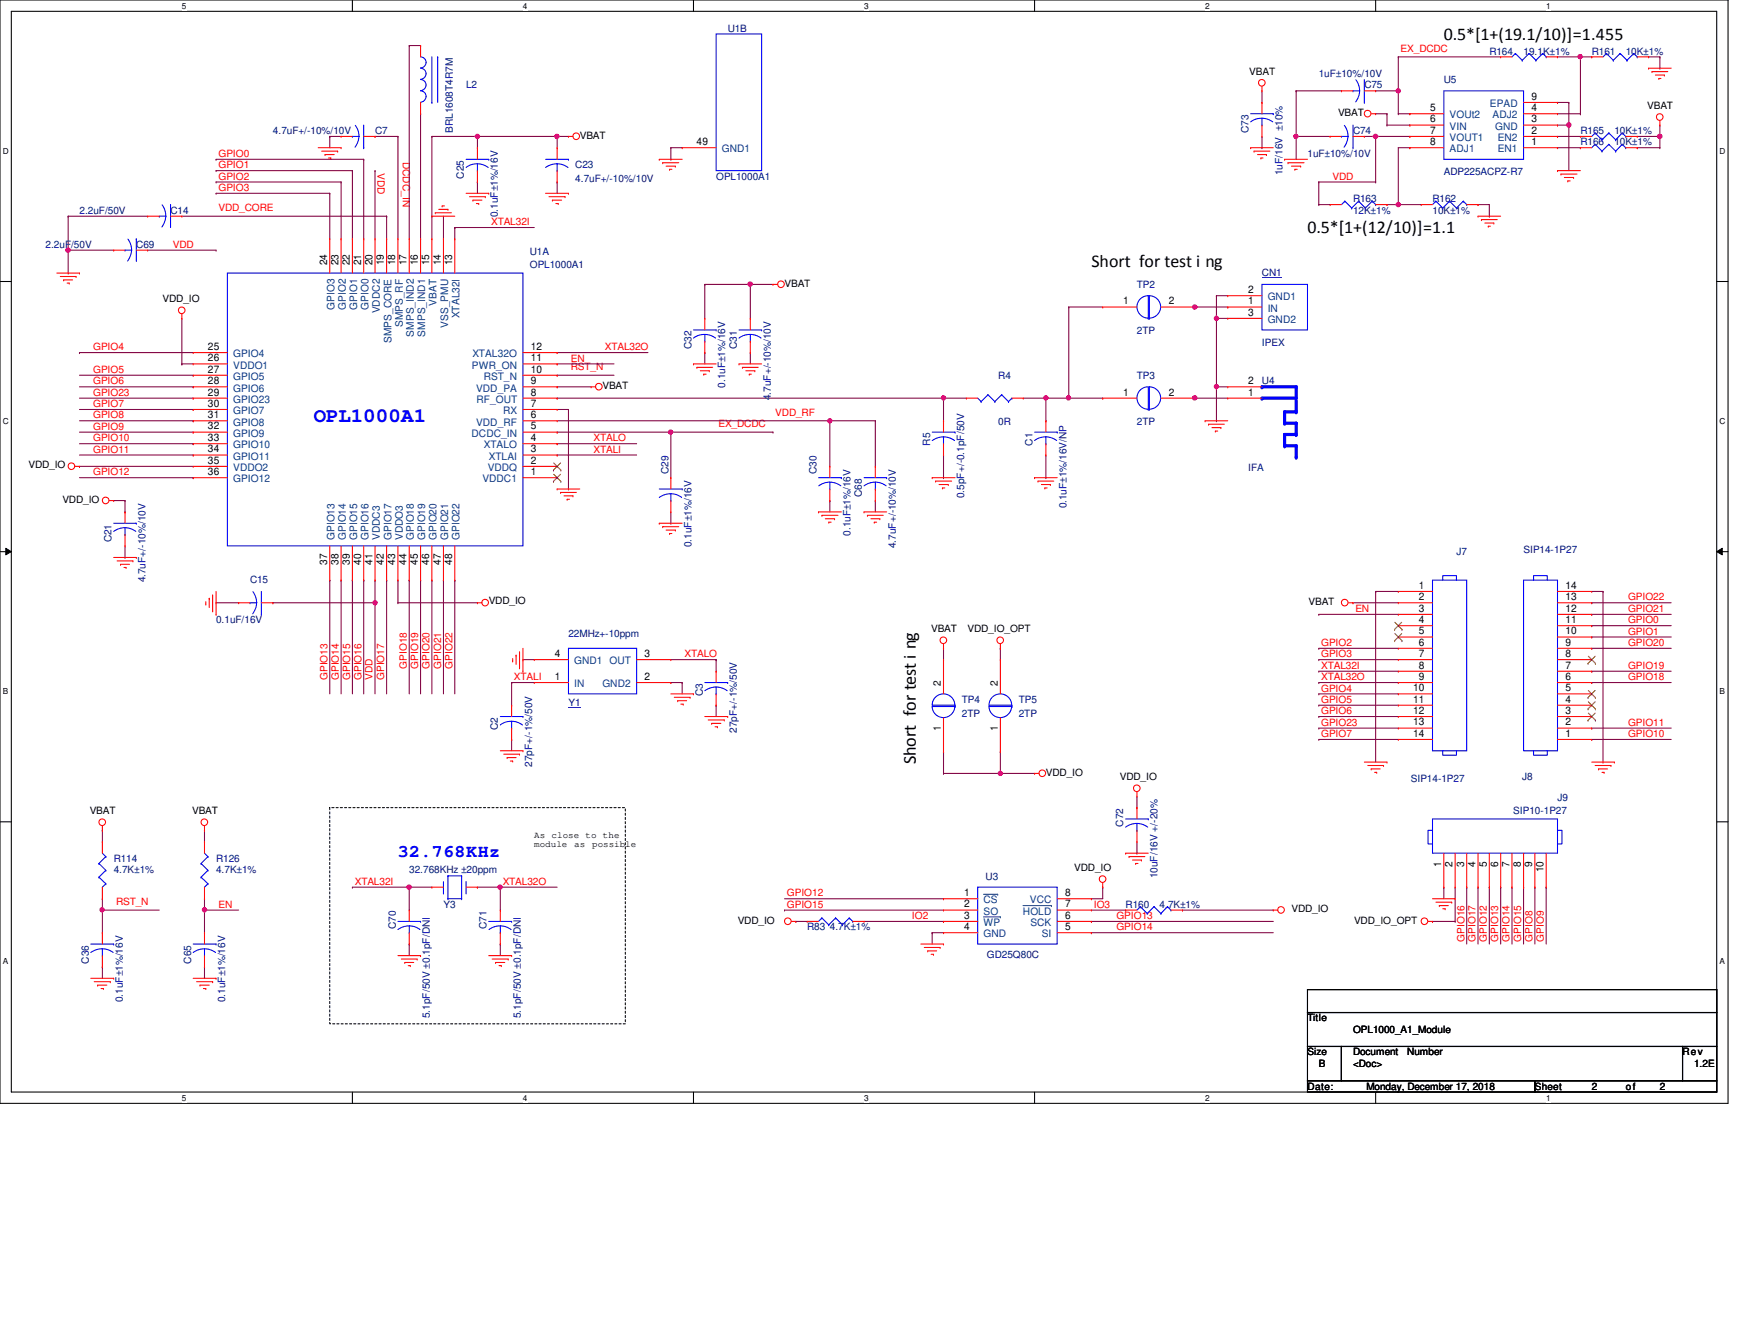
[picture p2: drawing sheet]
<svg xmlns="http://www.w3.org/2000/svg" width="279mm" height="216mm" viewBox="0 0 279 216" stroke-linecap="round" stroke-linejoin="round" font-family="sans-serif">
<defs><g id="words">
<text font-size="3.3" fill="#00f" x="50.5" y="67.9">OPL1000A1</text>
<g font-size="2.9">
<text x="232.2" y="6.4">0.5*[1+(19.1/10)]=1.455</text>
<text x="210.3" y="37.5">0.5*[1+(12/10)]=1.1</text>
<text x="175.6" y="43">Short for test i ng</text>
<text x="147.3" y="122.9" transform="rotate(-90 147.3 122.9)">Short for test i ng</text>
</g>
<text font-size="2.9" fill="#00f" x="64" y="137.8">32.768KHz</text>
<g font-size="1.7">
<text x="230" y="17.9">5</text>
<text x="246.3" y="17.9">4</text>
<text x="246.3" y="16">9</text>
<text x="112.1" y="23.3">49</text>
<text x="230" y="19.7">6</text>
<text x="230" y="21.5">7</text>
<text x="230" y="23.3">8</text>
<text x="246.3" y="23.3">1</text>
<text x="246.3" y="21.5">2</text>
<text x="246.3" y="19.7">3</text>
<text x="52.6" y="42.6" transform="rotate(-90 52.6 42.6)">24</text>
<text x="54.4" y="42.6" transform="rotate(-90 54.4 42.6)">23</text>
<text x="56.3" y="42.6" transform="rotate(-90 56.3 42.6)">22</text>
<text x="58.1" y="42.6" transform="rotate(-90 58.1 42.6)">21</text>
<text x="59.9" y="42.6" transform="rotate(-90 59.9 42.6)">20</text>
<text x="61.8" y="42.6" transform="rotate(-90 61.8 42.6)">19</text>
<text x="63.6" y="42.6" transform="rotate(-90 63.6 42.6)">18</text>
<text x="65.4" y="42.6" transform="rotate(-90 65.4 42.6)">17</text>
<text x="67.2" y="42.6" transform="rotate(-90 67.2 42.6)">16</text>
<text x="69" y="42.6" transform="rotate(-90 69 42.6)">15</text>
<text x="70.9" y="42.6" transform="rotate(-90 70.9 42.6)">14</text>
<text x="72.7" y="42.6" transform="rotate(-90 72.7 42.6)">13</text>
<text x="200.8" y="47.1">2</text>
<text x="180.7" y="48.9">1</text>
<text x="188" y="48.9">2</text>
<text x="200.8" y="48.9">1</text>
<text x="200.8" y="50.8">3</text>
<text x="33.4" y="56.3">25</text>
<text x="33.4" y="58.1">26</text>
<text x="33.4" y="59.9">27</text>
<text x="85.4" y="59.9">10</text>
<text x="85.4" y="58.1">11</text>
<text x="85.4" y="56.3">12</text>
<text x="33.4" y="65.4">30</text>
<text x="33.4" y="63.6">29</text>
<text x="33.4" y="61.8">28</text>
<text x="85.4" y="65.4">7</text>
<text x="85.4" y="63.6">8</text>
<text x="85.4" y="61.8">9</text>
<text x="180.7" y="63.6">1</text>
<text x="188" y="63.6">2</text>
<text x="200.8" y="63.6">1</text>
<text x="200.8" y="61.8">2</text>
<text x="33.4" y="70.9">33</text>
<text x="33.4" y="69">32</text>
<text x="33.4" y="67.2">31</text>
<text x="85.4" y="70.9">4</text>
<text x="85.4" y="69">5</text>
<text x="85.4" y="67.2">6</text>
<text x="33.4" y="76.4">36</text>
<text x="33.4" y="74.5">35</text>
<text x="33.4" y="72.7">34</text>
<text x="85.4" y="76.4">1</text>
<text x="85.4" y="74.5">2</text>
<text x="85.4" y="72.7">3</text>
<text x="52.6" y="90.8" transform="rotate(-90 52.6 90.8)">37</text>
<text x="54.4" y="90.8" transform="rotate(-90 54.4 90.8)">38</text>
<text x="56.3" y="90.8" transform="rotate(-90 56.3 90.8)">39</text>
<text x="58.1" y="90.8" transform="rotate(-90 58.1 90.8)">40</text>
<text x="59.9" y="90.8" transform="rotate(-90 59.9 90.8)">41</text>
<text x="61.8" y="90.8" transform="rotate(-90 61.8 90.8)">42</text>
<text x="63.6" y="90.8" transform="rotate(-90 63.6 90.8)">43</text>
<text x="65.4" y="90.8" transform="rotate(-90 65.4 90.8)">44</text>
<text x="67.2" y="90.8" transform="rotate(-90 67.2 90.8)">45</text>
<text x="69" y="90.8" transform="rotate(-90 69 90.8)">46</text>
<text x="70.9" y="90.8" transform="rotate(-90 70.9 90.8)">47</text>
<text x="72.7" y="90.8" transform="rotate(-90 72.7 90.8)">48</text>
<text x="228.2" y="94.7">1</text>
<text x="251.8" y="94.7">14</text>
<text x="228.2" y="96.5">2</text>
<text x="228.2" y="98.3">3</text>
<text x="228.2" y="100.2">4</text>
<text x="228.2" y="102">5</text>
<text x="251.8" y="102">10</text>
<text x="251.8" y="100.2">11</text>
<text x="251.8" y="98.3">12</text>
<text x="251.8" y="96.5">13</text>
<text x="89.2" y="105.6">4</text>
<text x="103.7" y="105.6">3</text>
<text x="228.2" y="103.8">6</text>
<text x="228.2" y="105.6">7</text>
<text x="228.2" y="107.5">8</text>
<text x="251.8" y="107.5">7</text>
<text x="251.8" y="105.6">8</text>
<text x="251.8" y="103.8">9</text>
<text x="89.2" y="109.3">1</text>
<text x="103.7" y="109.3">2</text>
<text x="151.3" y="110.3" transform="rotate(-90 151.3 110.3)">2</text>
<text x="160.5" y="110.3" transform="rotate(-90 160.5 110.3)">2</text>
<text x="227.3" y="111.1">10</text>
<text x="227.3" y="112.9">11</text>
<text x="228.2" y="109.3">9</text>
<text x="251.8" y="112.9">4</text>
<text x="251.8" y="111.1">5</text>
<text x="251.8" y="109.3">6</text>
<text x="151.3" y="117.6" transform="rotate(-90 151.3 117.6)">1</text>
<text x="160.5" y="117.6" transform="rotate(-90 160.5 117.6)">1</text>
<text x="227.3" y="114.8">12</text>
<text x="227.3" y="116.6">13</text>
<text x="227.3" y="118.4">14</text>
<text x="251.8" y="118.4">1</text>
<text x="251.8" y="116.6">2</text>
<text x="251.8" y="114.8">3</text>
<text x="231.8" y="139.3" transform="rotate(-90 231.8 139.3)">1</text>
<text x="233.6" y="139.3" transform="rotate(-90 233.6 139.3)">2</text>
<text x="235.5" y="139.3" transform="rotate(-90 235.5 139.3)">3</text>
<text x="237.3" y="139.3" transform="rotate(-90 237.3 139.3)">4</text>
<text x="239.1" y="139.3" transform="rotate(-90 239.1 139.3)">5</text>
<text x="241" y="139.3" transform="rotate(-90 241 139.3)">6</text>
<text x="242.8" y="139.3" transform="rotate(-90 242.8 139.3)">7</text>
<text x="244.6" y="139.3" transform="rotate(-90 244.6 139.3)">8</text>
<text x="246.5" y="139.3" transform="rotate(-90 246.5 139.3)">9</text>
<text x="248.3" y="140.2" transform="rotate(-90 248.3 140.2)">10</text>
<text x="155.1" y="144.1">1</text>
<text x="155.1" y="145.9">2</text>
<text x="155.1" y="147.7">3</text>
<text x="155.1" y="149.5">4</text>
<text x="171.3" y="149.5">5</text>
<text x="171.3" y="147.7">6</text>
<text x="171.3" y="145.9">7</text>
<text x="171.3" y="144.1">8</text>
</g>
<g font-size="1.7" fill="#00407f">
<text x="239.6" y="17.2">EPAD</text>
<text x="233.2" y="19">VOUt2</text>
<text x="233.2" y="20.9">VIN</text>
<text x="233.2" y="22.7">VOUT1</text>
<text x="240.1" y="19">ADJ2</text>
<text x="240.5" y="20.9">GND</text>
<text x="240.9" y="22.7">EN2</text>
<text x="116.1" y="24.5">GND1</text>
<text x="233.2" y="24.5">ADJ1</text>
<text x="240.9" y="24.5">EN1</text>
<text x="53.8" y="49.8" transform="rotate(-90 53.8 49.8)">GPIO3</text>
<text x="55.6" y="49.8" transform="rotate(-90 55.6 49.8)">GPIO2</text>
<text x="57.4" y="49.8" transform="rotate(-90 57.4 49.8)">GPIO1</text>
<text x="59.3" y="49.8" transform="rotate(-90 59.3 49.8)">GPIO0</text>
<text x="61.1" y="50.4" transform="rotate(-90 61.1 50.4)">VDDC2</text>
<text x="64.8" y="52.6" transform="rotate(-90 64.8 52.6)">SMPS_RF</text>
<text x="70.2" y="49.1" transform="rotate(-90 70.2 49.1)">VBAT</text>
<text x="72.1" y="52.7" transform="rotate(-90 72.1 52.7)">VSS_PMU</text>
<text x="73.9" y="51.2" transform="rotate(-90 73.9 51.2)">XTAL32I</text>
<text x="203.9" y="50.1">IN</text>
<text x="203.9" y="48.3">GND1</text>
<text x="203.9" y="51.9">GND2</text>
<text x="37.5" y="57.4">GPIO4</text>
<text x="37.5" y="59.3">VDDO1</text>
<text x="62.9" y="55.1" transform="rotate(-90 62.9 55.1)">SMPS_CORE</text>
<text x="66.6" y="54.1" transform="rotate(-90 66.6 54.1)">SMPS_IND2</text>
<text x="68.4" y="54.1" transform="rotate(-90 68.4 54.1)">SMPS_IND1</text>
<text x="75.9" y="59.3">PWR_ON</text>
<text x="76" y="57.4">XTAL32O</text>
<text x="37.5" y="61.1">GPIO5</text>
<text x="37.5" y="64.8">GPIO23</text>
<text x="37.5" y="62.9">GPIO6</text>
<text x="76.6" y="62.9">VDD_PA</text>
<text x="76.6" y="64.8">RF_OUT</text>
<text x="77.8" y="61.1">RST_N</text>
<text x="37.5" y="66.6">GPIO7</text>
<text x="37.5" y="70.2">GPIO9</text>
<text x="37.5" y="68.4">GPIO8</text>
<text x="75.9" y="70.2">DCDC_IN</text>
<text x="76.6" y="68.4">VDD_RF</text>
<text x="80.9" y="66.6">RX</text>
<text x="37.5" y="72.1">GPIO10</text>
<text x="37.5" y="77.6">GPIO12</text>
<text x="37.5" y="75.7">VDDO2</text>
<text x="37.5" y="73.9">GPIO11</text>
<text x="77.6" y="77.6">VDDC1</text>
<text x="77.9" y="72.1">XTALO</text>
<text x="78.4" y="75.7">VDDQ</text>
<text x="78.7" y="73.9">XTLAI</text>
<text x="53.8" y="86.8" transform="rotate(-90 53.8 86.8)">GPIO13</text>
<text x="55.6" y="86.8" transform="rotate(-90 55.6 86.8)">GPIO14</text>
<text x="57.4" y="86.8" transform="rotate(-90 57.4 86.8)">GPIO15</text>
<text x="59.3" y="86.8" transform="rotate(-90 59.3 86.8)">GPIO16</text>
<text x="61.1" y="86.8" transform="rotate(-90 61.1 86.8)">VDDC3</text>
<text x="62.9" y="86.8" transform="rotate(-90 62.9 86.8)">GPIO17</text>
<text x="64.8" y="86.8" transform="rotate(-90 64.8 86.8)">VDDO3</text>
<text x="66.6" y="86.8" transform="rotate(-90 66.6 86.8)">GPIO18</text>
<text x="68.4" y="86.8" transform="rotate(-90 68.4 86.8)">GPIO19</text>
<text x="70.2" y="86.8" transform="rotate(-90 70.2 86.8)">GPIO20</text>
<text x="72.1" y="86.8" transform="rotate(-90 72.1 86.8)">GPIO21</text>
<text x="73.9" y="86.8" transform="rotate(-90 73.9 86.8)">GPIO22</text>
<text x="92.4" y="106.8">GND1 OUT</text>
<text x="92.4" y="110.5">IN</text>
<text x="96.9" y="110.5">GND2</text>
<text x="158.2" y="145.2">CS</text>
<text x="158.2" y="147.1">SO</text>
<text x="158.2" y="148.9">WP</text>
<text x="164.5" y="147.1">HOLD</text>
<text x="165.7" y="145.2">VCC</text>
<text x="165.7" y="148.9">SCK</text>
<text x="158.2" y="150.7">GND</text>
<text x="167.6" y="150.7">SI</text>
</g>
<g font-size="1.6" fill="#00007f">
<text x="117.1" y="5.1">U1B</text>
<text x="239.6" y="8.8">R164</text>
<text x="245.1" y="8.8">19.1K±1%</text>
<text x="256" y="8.8">R161</text>
<text x="261.5" y="8.8">10K±1%</text>
<text x="75" y="14.2">L2</text>
<text x="212.1" y="12.4">1uF±10%/10V</text>
<text x="219.5" y="14.2">C75</text>
<text x="232.2" y="13.3">U5</text>
<text x="43.9" y="21.5">4.7uF+/-10%/10V</text>
<text x="60.3" y="21.5">C7</text>
<text x="72.8" y="21.4" transform="rotate(-90 72.8 21.4)">BRL1608T4R7M</text>
<text x="200.8" y="21.4" transform="rotate(-90 200.8 21.4)">C73</text>
<text x="217.6" y="21.5">C74</text>
<text x="254.2" y="23.4">R166</text>
<text x="254.2" y="21.5">R165</text>
<text x="259.7" y="23.4">10K±1%</text>
<text x="259.7" y="21.5">10K±1%</text>
<text x="74.6" y="28.7" transform="rotate(-90 74.6 28.7)">C25</text>
<text x="92.5" y="27.1">C23</text>
<text x="92.5" y="29.2">4.7uF+/-10%/10V</text>
<text x="115.2" y="28.9">OPL1000A1</text>
<text x="206.3" y="28.2" transform="rotate(-90 206.3 28.2)">1uF/16V ±10%</text>
<text x="210.3" y="25.2">1uF±10%/10V</text>
<text x="232.2" y="28.2">ADP225ACPZ-R7</text>
<text x="12.8" y="34.3">2.2uF/50V</text>
<text x="27.4" y="34.3">C14</text>
<text x="80.1" y="34.9" transform="rotate(-90 80.1 34.9)">0.1uF±1%/16V</text>
<text x="217.6" y="32.5">R163</text>
<text x="217.6" y="34.3">12K±1%</text>
<text x="230.4" y="32.5">R162</text>
<text x="230.4" y="34.3">10K±1%</text>
<text x="7.3" y="39.8">2.2uF/50V</text>
<text x="21.9" y="39.8">C69</text>
<text x="85.2" y="40.9">U1A</text>
<text x="85.2" y="43.1">OPL1000A1</text>
<text x="182.9" y="46.2">TP2</text>
<text x="203" y="44.4">CN1</text>
<text x="182.9" y="53.7">2TP</text>
<text x="111.2" y="56.1" transform="rotate(-90 111.2 56.1)">C32</text>
<text x="118.5" y="56.1" transform="rotate(-90 118.5 56.1)">C31</text>
<text x="203" y="55.6">IPEX</text>
<text x="116.7" y="62.4" transform="rotate(-90 116.7 62.4)">0.1uF±1%/16V</text>
<text x="124" y="64.3" transform="rotate(-90 124 64.3)">4.7uF+/-10%/10V</text>
<text x="160.6" y="60.9">R4</text>
<text x="182.9" y="60.9">TP3</text>
<text x="203" y="61.8">U4</text>
<text x="149.6" y="71.7" transform="rotate(-90 149.6 71.7)">R5</text>
<text x="160.6" y="68.4">0R</text>
<text x="166.1" y="71.7" transform="rotate(-90 166.1 71.7)">C1</text>
<text x="182.9" y="68.4">2TP</text>
<text x="107.5" y="76.2" transform="rotate(-90 107.5 76.2)">C29</text>
<text x="131.3" y="76.2" transform="rotate(-90 131.3 76.2)">C30</text>
<text x="200.8" y="75.7">IFA</text>
<text x="138.6" y="79.9" transform="rotate(-90 138.6 79.9)">C68</text>
<text x="155.1" y="80.1" transform="rotate(-90 155.1 80.1)">0.5pF+/-0.1pF/50V</text>
<text x="171.5" y="81.7" transform="rotate(-90 171.5 81.7)">0.1uF±1%/16V/NP</text>
<text x="17.9" y="87.2" transform="rotate(-90 17.9 87.2)">C21</text>
<text x="111.2" y="88" transform="rotate(-90 111.2 88)">0.1uF±1%/16V</text>
<text x="136.8" y="86.1" transform="rotate(-90 136.8 86.1)">0.1uF±1%/16V</text>
<text x="144.1" y="88.1" transform="rotate(-90 144.1 88.1)">4.7uF+/-10%/10V</text>
<text x="234.3" y="89.2">J7</text>
<text x="245.1" y="88.9">SIP14-1P27</text>
<text x="23.4" y="93.6" transform="rotate(-90 23.4 93.6)">4.7uF+/-10%/10V</text>
<text x="40.2" y="93.8">C15</text>
<text x="34.8" y="100.2">0.1uF/16V</text>
<text x="91.4" y="102.4">22MHz+-10ppm</text>
<text x="91.4" y="113.5">Y1</text>
<text x="113" y="111.9" transform="rotate(-90 113 111.9)">C3</text>
<text x="154.7" y="113">TP4</text>
<text x="163.9" y="113">TP5</text>
<text x="80.1" y="117.4" transform="rotate(-90 80.1 117.4)">C2</text>
<text x="118.5" y="117.8" transform="rotate(-90 118.5 117.8)">27pF+/-1%/50V</text>
<text x="154.7" y="115.2">2TP</text>
<text x="163.9" y="115.2">2TP</text>
<text x="85.6" y="123.2" transform="rotate(-90 85.6 123.2)">27pF+/-1%/50V</text>
<text x="226.9" y="125.8">SIP14-1P27</text>
<text x="244.9" y="125.4">J8</text>
<text x="243.4" y="130.9">SIP10-1P27</text>
<text x="250.5" y="128.7">J9</text>
<text x="180.7" y="132.9" transform="rotate(-90 180.7 132.9)">C72</text>
<text x="18.3" y="138.6">R114</text>
<text x="18.3" y="140.4">4.7K±1%</text>
<text x="34.8" y="138.6">R126</text>
<text x="34.8" y="140.4">4.7K±1%</text>
<text x="65.8" y="140.4">32.768KHz ±20ppm</text>
<text x="158.5" y="141.5">U3</text>
<text x="186.2" y="141.2" transform="rotate(-90 186.2 141.2)">10uF/16V +/-20%</text>
<text x="63.7" y="149.4" transform="rotate(-90 63.7 149.4)">C70</text>
<text x="71.3" y="145.9">Y3</text>
<text x="78.3" y="149.4" transform="rotate(-90 78.3 149.4)">C71</text>
<text x="129.8" y="149.6">R83 4.7K±1%</text>
<text x="181.1" y="145.9">R160</text>
<text x="186.5" y="145.9">4.7K±1%</text>
<text x="14.3" y="154.9" transform="rotate(-90 14.3 154.9)">C36</text>
<text x="30.7" y="154.9" transform="rotate(-90 30.7 154.9)">C65</text>
<text x="158.7" y="154">GD25Q80C</text>
<text x="19.8" y="161.1" transform="rotate(-90 19.8 161.1)">0.1uF±1%/16V</text>
<text x="36.2" y="161.1" transform="rotate(-90 36.2 161.1)">0.1uF±1%/16V</text>
<text x="69.1" y="163.7" transform="rotate(-90 69.1 163.7)">5.1pF/50V ±0.1pF/DNI</text>
<text x="83.8" y="163.7" transform="rotate(-90 83.8 163.7)">5.1pF/50V ±0.1pF/DNI</text>
</g>
<g font-size="1.6" fill="#f00">
<text x="225.3" y="8.3">EX_DCDC</text>
<text x="35.1" y="28.9">GPIO2</text>
<text x="35.1" y="27.1">GPIO1</text>
<text x="35.1" y="25.2">GPIO0</text>
<text x="60.7" y="27.8" transform="rotate(90 60.7 27.8)">VDD</text>
<text x="64.8" y="26" transform="rotate(90 64.8 26)">DCDC_IN</text>
<text x="214.3" y="28.9">VDD</text>
<text x="35.1" y="30.7">GPIO3</text>
<text x="35.1" y="34">VDD_CORE</text>
<text x="27.8" y="39.8">VDD</text>
<text x="79" y="36.2">XTAL32I</text>
<text x="15" y="59.9">GPIO5</text>
<text x="15" y="56.3">GPIO4</text>
<text x="91.8" y="59.5">RST_N</text>
<text x="91.8" y="58.1">EN</text>
<text x="97.3" y="56.3">XTAL32O</text>
<text x="15" y="63.6">GPIO23</text>
<text x="15" y="61.8">GPIO6</text>
<text x="15" y="65.4">GPIO7</text>
<text x="15" y="71">GPIO10</text>
<text x="15" y="69.1">GPIO9</text>
<text x="15" y="67.3">GPIO8</text>
<text x="95.5" y="71">XTALO</text>
<text x="115.6" y="68.7">EX_DCDC</text>
<text x="124.7" y="66.8">VDD_RF</text>
<text x="15" y="76.4">GPIO12</text>
<text x="15" y="72.8">GPIO11</text>
<text x="95.5" y="72.8">XTALI</text>
<text x="218" y="98.4">EN</text>
<text x="261.9" y="100.2">GPIO0</text>
<text x="261.9" y="96.5">GPIO22</text>
<text x="261.9" y="98.4">GPIO21</text>
<text x="65.4" y="107.5" transform="rotate(-90 65.4 107.5)">GPIO18</text>
<text x="67.3" y="107.5" transform="rotate(-90 67.3 107.5)">GPIO19</text>
<text x="69.1" y="107.5" transform="rotate(-90 69.1 107.5)">GPIO20</text>
<text x="71" y="107.5" transform="rotate(-90 71 107.5)">GPIO21</text>
<text x="72.8" y="107.5" transform="rotate(-90 72.8 107.5)">GPIO22</text>
<text x="110.1" y="105.7">XTALO</text>
<text x="212.5" y="107.5">XTAL32I</text>
<text x="212.5" y="105.7">GPIO3</text>
<text x="212.5" y="103.8">GPIO2</text>
<text x="261.9" y="102">GPIO1</text>
<text x="261.9" y="103.8">GPIO20</text>
<text x="261.9" y="107.5">GPIO19</text>
<text x="52.7" y="109.3" transform="rotate(-90 52.7 109.3)">GPIO13</text>
<text x="54.5" y="109.3" transform="rotate(-90 54.5 109.3)">GPIO14</text>
<text x="56.3" y="109.3" transform="rotate(-90 56.3 109.3)">GPIO15</text>
<text x="58.1" y="109.3" transform="rotate(-90 58.1 109.3)">GPIO16</text>
<text x="59.9" y="109.3" transform="rotate(-90 59.9 109.3)">VDD</text>
<text x="61.8" y="109.3" transform="rotate(-90 61.8 109.3)">GPIO17</text>
<text x="82.7" y="109.3">XTALI</text>
<text x="212.5" y="109.3">XTAL32O</text>
<text x="212.5" y="111.2">GPIO4</text>
<text x="212.5" y="113">GPIO5</text>
<text x="261.9" y="109.3">GPIO18</text>
<text x="212.5" y="114.8">GPIO6</text>
<text x="212.5" y="116.7">GPIO23</text>
<text x="212.5" y="118.5">GPIO7</text>
<text x="261.9" y="118.5">GPIO10</text>
<text x="261.9" y="116.7">GPIO11</text>
<text x="57.1" y="142.2">XTAL32I</text>
<text x="80.9" y="142.2">XTAL32O</text>
<text x="18.7" y="145.5">RST_N</text>
<text x="35.1" y="145.9">EN</text>
<text x="126.6" y="144.1">GPIO12</text>
<text x="126.6" y="145.9">GPIO15</text>
<text x="146.7" y="147.7">IO2</text>
<text x="175.9" y="145.9">IO3</text>
<text x="179.6" y="149.6">GPIO14</text>
<text x="179.6" y="147.7">GPIO13</text>
<text x="235.5" y="151.4" transform="rotate(-90 235.5 151.4)">GPIO16</text>
<text x="237.4" y="151.4" transform="rotate(-90 237.4 151.4)">GPIO17</text>
<text x="239.2" y="151.4" transform="rotate(-90 239.2 151.4)">GPIO12</text>
<text x="241" y="151.4" transform="rotate(-90 241 151.4)">GPIO13</text>
<text x="242.8" y="151.4" transform="rotate(-90 242.8 151.4)">GPIO14</text>
<text x="244.7" y="151.4" transform="rotate(-90 244.7 151.4)">GPIO15</text>
<text x="246.5" y="151.4" transform="rotate(-90 246.5 151.4)">GPIO8</text>
<text x="248.3" y="151.4" transform="rotate(-90 248.3 151.4)">GPIO9</text>
</g>
<g font-size="1.6">
<text x="201" y="12">VBAT</text>
<text x="265" y="17.5">VBAT</text>
<text x="93.3" y="22.3">VBAT</text>
<text x="215.2" y="18.6">VBAT</text>
<text x="126.2" y="46.1">VBAT</text>
<text x="26.2" y="48.6">VDD_IO</text>
<text x="96.9" y="62.5">VBAT</text>
<text x="4.6" y="75.3">VDD_IO</text>
<text x="10" y="80.8">VDD_IO</text>
<text x="78.6" y="97.1">VDD_IO</text>
<text x="149.8" y="101.6">VBAT</text>
<text x="155.6" y="101.6">VDD_IO_OPT</text>
<text x="210.5" y="97.2">VBAT</text>
<text x="168.2" y="124.7">VDD_IO</text>
<text x="180.1" y="125.4">VDD_IO</text>
<text x="14.4" y="130.9">VBAT</text>
<text x="30.9" y="130.9">VBAT</text>
<text x="172.8" y="140">VDD_IO</text>
<text x="118.7" y="148.5">VDD_IO</text>
<text x="207.7" y="146.6">VDD_IO</text>
<text x="217.8" y="148.5">VDD_IO_OPT</text>
<text x="210.3" y="164.2">Title</text>
<text x="217.6" y="166">OPL1000_A1_Module</text>
<text x="210.3" y="169.7">Size</text>
<text x="212.1" y="171.5">B</text>
<text x="217.6" y="169.7">Document</text>
<text x="217.6" y="171.5">&lt;Doc&gt;</text>
<text x="226.4" y="169.7">Number</text>
<text x="270.6" y="169.7">Rev</text>
<text x="272.5" y="171.5">1.2E</text>
<text x="210.3" y="175.2">Date:</text>
<text x="219.8" y="175.2">Monday, December 17, 2018</text>
<text x="246.9" y="175.2">Sheet</text>
<text x="256" y="175.2">2</text>
<text x="261.5" y="175.2">of</text>
<text x="267" y="175.2">2</text>
</g>
<g font-size="1.5">
<text x="85.9" y="134.7">As close to the</text>
<text x="85.9" y="136.2">module</text>
<text x="92.4" y="136.2">as</text>
<text x="95.3" y="136.2">possible</text>
</g>
<g font-size="1.3">
<text x="29.3" y="1.4">5</text>
<text x="84.1" y="1.4">4</text>
<text x="139" y="1.4">3</text>
<text x="193.8" y="1.4">2</text>
<text x="248.7" y="1.4">1</text>
<text x=".5" y="24.7">D</text>
<text x="276.6" y="24.7">D</text>
<text x=".5" y="68.2">C</text>
<text x="276.6" y="68.2">C</text>
<text x=".5" y="111.6">B</text>
<text x="276.6" y="111.6">B</text>
<text x=".5" y="155">A</text>
<text x="276.6" y="155">A</text>
<text x="29.3" y="177">5</text>
<text x="84.1" y="177">4</text>
<text x="139" y="177">3</text>
<text x="193.8" y="177">2</text>
<text x="248.7" y="177">1</text>
</g>
</g></defs>
<path d="M0 0h278v177.4h-278zM1.8 1.8h274.3v173.8h-274.3z" fill="none" stroke="#000" stroke-width=".17"/>
<g fill="#fff">
<path d="M29.3 .2h.7v1.5h-.7z"/>
<path d="M29.3 175.8h.7v1.4h-.7z"/>
</g>
<path d="M56.7 0v1.8M56.7 175.6v1.8" fill="none" stroke="#000" stroke-width=".17"/>
<g fill="#fff">
<path d="M84.1 .2h.7v1.5h-.7z"/>
<path d="M84.1 175.8h.7v1.4h-.7z"/>
</g>
<path d="M111.5 0v1.8M111.5 175.6v1.8" fill="none" stroke="#000" stroke-width=".17"/>
<g fill="#fff">
<path d="M139 .2h.7v1.5h-.7z"/>
<path d="M139 175.8h.7v1.4h-.7z"/>
</g>
<path d="M166.4 0v1.8M166.4 175.6v1.8" fill="none" stroke="#000" stroke-width=".17"/>
<g fill="#fff">
<path d="M193.8 .2h.8v1.5h-.8z"/>
<path d="M193.8 175.8h.8v1.4h-.8z"/>
</g>
<path d="M221.3 0v1.8M221.3 175.6v1.8" fill="none" stroke="#000" stroke-width=".17"/>
<g fill="#fff">
<path d="M248.7 .2h.7v1.5h-.7z"/>
<path d="M248.7 175.8h.7v1.4h-.7z"/>
<path d="M.5 23.5h.9v1.5h-.9z"/>
<path d="M276.6 23.5h.9v1.5h-.9z"/>
<path d="M.5 67h.9v1.5h-.9z"/>
<path d="M276.6 67h.9v1.5h-.9z"/>
</g>
<path d="M0 45.3h1.8M276.1 45.3h1.9" fill="none" stroke="#000" stroke-width=".17"/>
<g fill="#fff">
<path d="M.5 110.4h.8v1.5h-.8z"/>
<path d="M276.6 110.4h.9v1.5h-.9z"/>
</g>
<path d="M0 88.7h1.8M276.1 88.7h1.9" fill="none" stroke="#000" stroke-width=".17"/>
<path d="M.9 88.1l.9 .6-.9 .5zM276.1 88.7l.9-.6v1.1z" fill="#000"/>
<path d="M.9 88.1l.9 .6-.9 .5zM276.1 88.7l.9-.6v1.1z" fill="none" stroke="#000" stroke-width=".16"/>
<g fill="#fff">
<path d="M.5 153.8h.8v1.5h-.8z"/>
<path d="M276.6 153.8h.9v1.5h-.9z"/>
</g>
<path d="M0 132.1h1.8M276.1 132.1h1.9" fill="none" stroke="#000" stroke-width=".17"/>
<path d="M53 129.8h47.6v34.8h-47.6z" fill="none" stroke="#000" stroke-width=".17" stroke-dasharray=".3 .3"/>
<g fill="none" stroke="#7f0040" stroke-width=".17">
<path d="M34.8 31.1h.1M34.8 29.3h.1M34.8 27.4h.1M34.8 25.6h.1M34.8 31.1h18.2M34.8 29.3h20.1M34.8 27.4h21.9M34.8 25.6h23.7M53 31.1h.1M53 21.9h.1M53 21.9v1.8M53 31.1v7.3"/>
<path d="M53 21.9h1.9M54.9 29.3h.1M54.9 29.3v9.1M56.7 27.4h.1M56.7 27.4v11M58.5 25.6h.1M58.5 25.6v12.8M60.3 21.9h.1M60.3 21.9h3.7M64 21.9h.1M64 21.9v16.5M69.5 21.9h.1"/>
<path d="M69.5 21.9v16.5M69.5 21.9h7.3M71.3 34.8h.1M71.3 34.8v3.6M73.2 36.6h.1M73.2 36.6v1.8M76.8 29.3h.1M76.8 21.9h.1M76.8 29.3v1.8M89.6 29.3h.1M89.6 29.3v1.8M12.8 56.7h.1"/>
<path d="M12.8 56.7h18.3M29.3 58.5h.1M29.3 51.2v7.3M29.3 58.5h1.8M12.8 75h.1M12.8 64h18.3M12.8 62.2h18.3M12.8 60.3h18.3M12.8 76.8h18.3M12.8 73.2h18.3M12.8 71.3h18.3M12.8 69.5h18.3"/>
<path d="M12.8 67.6h18.3M12.8 65.8h18.3M12.8 75h18.3M31.1 64h.1M31.1 62.2h.1M31.1 60.3h.1M31.1 76.8h.1M31.1 73.2h.1M31.1 71.3h.1M31.1 69.5h.1M31.1 67.6h.1M31.1 65.8h.1"/>
<path d="M34.8 96.9h.1M34.8 96.9h3.6M43.9 96.9h.1M53 93.3h.1M53 93.3v18.2M54.9 93.3h.1M54.9 93.3v18.2M56.7 93.3h.1M56.7 93.3v18.2M58.5 93.3h.1M58.5 93.3v18.2M60.3 93.3h.1"/>
<path d="M60.3 93.3v3.6h-16.4M62.2 93.3h.1M62.2 93.3v18.2M64 96.9h.1M64 93.3h.1M64 96.9h12.8M64 93.3v3.6M65.8 93.3h.1M65.8 93.3v18.2M67.6 93.3h.1M67.6 93.3v18.2M69.5 93.3h.1"/>
<path d="M69.5 93.3v18.2M71.3 93.3h.1M71.3 93.3v18.2M73.2 93.3h.1M73.2 93.3v18.2M82.3 118.9h.1M82.3 109.7h.1M82.3 109.7h3.6M82.3 109.7v3.7M82.3 118.9v1.8M84.1 106h.1M84.1 106h1.8"/>
<path d="M107.9 109.7h.1M107.9 109.7h1.8M107.9 106h7.3M109.7 109.7h.1M109.7 109.7v1.8M115.2 113.4h.1M115.2 106h.1M115.2 106v1.9M115.2 113.4v1.8"/>
</g>
<circle cx="76.8" cy="21.9" r=".34" fill="#f0f"/>
<circle cx="76.8" cy="21.9" r=".34" fill="none" stroke="#f0f" stroke-width=".17"/>
<path d="M76.8 21.9h.1M76.8 21.9h14.6M76.8 21.9v1.8M89.6 21.9h.1M89.6 21.9v1.8" fill="none" stroke="#7f0040" stroke-width=".17"/>
<circle cx="89.6" cy="21.9" r=".34" fill="#f0f"/>
<circle cx="89.6" cy="21.9" r=".34" fill="none" stroke="#f0f" stroke-width=".17"/>
<path d="M11 34.8h.1M11 34.8h12.7M11 34.8v5.4M11 40.2h.1" fill="none" stroke="#7f0040" stroke-width=".17"/>
<circle cx="10.9" cy="40.2" r=".36" fill="#f0f"/>
<circle cx="10.9" cy="40.2" r=".36" fill="none" stroke="#f0f" stroke-width=".17"/>
<g fill="none" stroke="#7f0040" stroke-width=".17">
<path d="M65.8 7.3h.1M65.8 7.3v31.1M65.8 7.3h1.8M67.6 18.3h.1M67.6 7.3h.1M67.6 18.3v20.1M29.3 34.8h32.9M62.2 34.8h.1M62.2 34.8v3.6M89.6 58.5h.1M89.6 58.5h9.2M113.4 56.7h.1"/>
<path d="M113.4 45.7h.1M113.4 45.7v5.5M113.4 56.7v1.8M120.7 45.7h.1M120.7 45.7v5.5M89.6 60.3h.1M89.6 60.3h9.2"/>
</g>
<circle cx="120.7" cy="45.7" r=".36" fill="#f0f"/>
<circle cx="120.7" cy="45.7" r=".36" fill="none" stroke="#f0f" stroke-width=".17"/>
<g fill="none" stroke="#7f0040" stroke-width=".17">
<path d="M113.4 45.7h10.9M120.7 56.7h.1M120.7 45.7h.1M120.7 56.7v1.8M89.6 62.2h.1M89.6 71.3h.1M89.6 73.2h.1M89.6 69.5h.1M89.6 62.2h5.5M89.6 71.3h12.8M89.6 73.2h12.8M89.6 69.5h18.3"/>
<path d="M107.9 69.5h.1M107.9 69.5v7.3M107.9 84.1h.1M107.9 82.3v1.8"/>
</g>
<circle cx="107.9" cy="69.5" r=".34" fill="#f0f"/>
<circle cx="107.9" cy="69.5" r=".34" fill="none" stroke="#f0f" stroke-width=".17"/>
<g fill="none" stroke="#7f0040" stroke-width=".17">
<path d="M73.2 36.6h.1M73.2 36.6h12.7M107.9 23.7h.1M107.9 25.6h.1M107.9 23.7h1.8M107.9 23.7v1.9M89.6 56.7h.1M89.6 56.7h14.6M89.6 64h.1M89.6 67.6h43.9M89.6 64h65.8M107.9 69.5h16.4"/>
<path d="M124.3 69.5h.1M133.5 67.6h.1M151.8 76.8h.1M151.8 64h.1M151.8 67.6h.1M151.8 64v3.6M151.8 73.2v3.6"/>
</g>
<circle cx="151.8" cy="64" r=".34" fill="#f0f"/>
<circle cx="151.8" cy="64" r=".34" fill="none" stroke="#f0f" stroke-width=".17"/>
<path d="M89.6 65.8h1.8M91.4 65.8h.1M91.4 78.6h.1M91.4 65.8v12.8M192.2 64h.1M192.2 64h5.3M60.3 96.9h.1M60.3 96.9v14.6" fill="none" stroke="#7f0040" stroke-width=".17"/>
<circle cx="60.3" cy="96.9" r=".34" fill="#f0f"/>
<circle cx="60.3" cy="96.9" r=".34" fill="none" stroke="#f0f" stroke-width=".17"/>
<path d="M133.5 67.6h.1M133.5 67.6v7.4M133.5 67.6h7.3M140.8 67.6h.1M140.8 67.6v7.4" fill="none" stroke="#7f0040" stroke-width=".17"/>
<circle cx="133.5" cy="67.6" r=".34" fill="#f0f"/>
<circle cx="133.5" cy="67.6" r=".34" fill="none" stroke="#f0f" stroke-width=".17"/>
<g fill="none" stroke="#7f0040" stroke-width=".17">
<path d="M60.3 27.4h.1M60.3 27.4v11M11 40.2h.1M11 43.9h.1M11 40.2h7.3M11 40.2v3.7M23.7 40.2h11.1M34.8 40.2h.1M195.7 67.6h.1M195.7 62.2v5.4M133.5 80.5h.1M133.5 80.5v1.8"/>
<path d="M140.8 80.5h.1M140.8 80.5v1.8M32.9 146.3h.1M32.9 146.3h5.5"/>
</g>
<circle cx="32.9" cy="146.3" r=".34" fill="#f0f"/>
<circle cx="32.9" cy="146.3" r=".34" fill="none" stroke="#f0f" stroke-width=".17"/>
<path d="M32.9 133.5h.1M32.9 133.5v1.8M16.5 144.5h.1M16.5 146.3h.1M16.5 144.5v1.8M16.5 146.3h9.1M32.9 146.3h.1M32.9 144.5h.1M32.9 155.4h.1M32.9 144.5v5.4M32.9 155.4v1.9" fill="none" stroke="#7f0040" stroke-width=".17"/>
<circle cx="16.4" cy="146.3" r=".34" fill="#f0f"/>
<circle cx="16.4" cy="146.3" r=".34" fill="none" stroke="#f0f" stroke-width=".17"/>
<path d="M16.5 133.5h.1M16.5 133.5v1.8M16.5 146.3h.1M16.5 155.4h.1M16.5 146.3v3.6M16.5 155.4v1.9M56.7 142.6h.1M56.7 142.6h9.1" fill="none" stroke="#7f0040" stroke-width=".17"/>
<circle cx="65.8" cy="142.6" r=".36" fill="#f0f"/>
<circle cx="65.8" cy="142.6" r=".36" fill="none" stroke="#f0f" stroke-width=".17"/>
<path d="M80.5 142.6h.1M80.5 142.6h9.1" fill="none" stroke="#7f0040" stroke-width=".17"/>
<circle cx="80.4" cy="142.6" r=".34" fill="#f0f"/>
<circle cx="80.4" cy="142.6" r=".34" fill="none" stroke="#f0f" stroke-width=".17"/>
<g fill="none" stroke="#7f0040" stroke-width=".17">
<path d="M192 64h.1M192 64h.2M18.3 80.5h1.8M20.1 89.6h.1M20.1 80.5h.1M20.1 82.3h.1M20.1 80.5v1.8M20.1 87.8v1.8M182.9 129.8h.1M182.9 137.2h.1M182.9 128v1.8M182.9 135.3v1.9"/>
<path d="M65.8 151.8h.1M65.8 142.6h.1M65.8 142.6v3.7M65.8 151.8v1.8M65.8 142.6h3.7M76.8 142.6h.1M76.8 142.6h3.7M80.5 151.8h.1M80.5 142.6h.1M80.5 142.6v3.7M80.5 151.8v1.8M126.2 146.3h.1"/>
<path d="M126.2 144.5h25.6M126.2 146.3h25.6M128 148.1h.1M128 148.1h1.8M139 148.1h12.8M149.9 149.9h.1M149.9 149.9h1.9M149.9 149.9v1.9M151.8 144.5h.1M151.8 148.1h.1M175.6 149.9h.1M175.6 148.1h.1"/>
<path d="M175.6 144.5h.1M175.6 146.3h5.5M175.6 148.1h29.2M175.6 149.9h29.2M177.4 142.6h.1M177.4 142.6v1.9h-1.8M181.1 146.3h.1M190.2 146.3h.1M190.2 146.3h14.6"/>
</g>
<circle cx="192.2" cy="64" r=".36" fill="#f0f"/>
<circle cx="192.2" cy="64" r=".36" fill="none" stroke="#f0f" stroke-width=".17"/>
<path d="M195.7 51.2h.1M195.7 47.5v3.7M195.7 62.2h.1M195.7 62.2h1.8" fill="none" stroke="#7f0040" stroke-width=".17"/>
<circle cx="195.7" cy="51.2" r=".34" fill="#f0f"/>
<circle cx="195.7" cy="51.2" r=".34" fill="none" stroke="#f0f" stroke-width=".17"/>
<g fill="none" stroke="#7f0040" stroke-width=".17">
<path d="M212.1 98.8h.1M212.1 98.8h12.8M217.6 96.9h.1M217.6 96.9h7.3M221.3 95.1h.1M221.3 95.1v27.4M221.3 95.1h3.6M256 96.9h.1M256 98.8h.1M256 96.9h12.8M256 98.8h12.8M256 95.1h1.9"/>
<path d="M257.9 95.1h.1M257.9 95.1v27.4M212.1 109.7h.1M212.1 107.9h.1M212.1 106h.1M212.1 104.2h.1M212.1 111.5h.1M212.1 113.4h.1M212.1 115.2h.1M212.1 117.1h.1M212.1 118.9h.1M212.1 109.7h12.8"/>
<path d="M212.1 107.9h12.8M212.1 106h12.8M212.1 104.2h12.8M212.1 111.5h12.8M212.1 113.4h12.8M212.1 115.2h12.8M212.1 117.1h12.8M212.1 118.9h12.8M256 118.9h.1M256 117.1h.1M256 102.4h.1M256 100.6h.1"/>
<path d="M256 104.2h.1M256 107.9h.1M256 109.7h.1M256 109.7h12.8M256 107.9h12.8M256 104.2h12.8M256 117.1h12.8M256 118.9h12.8M256 102.4h12.8M256 100.6h12.8M160.9 120.9h.1M160.9 120.9v3.4"/>
<path d="M257.9 122.5h.1M230.4 148.1h.1M230.4 148.1h3.7M232.2 142.6h.1M232.2 142.6v1.9M234.1 148.1h.1M234.1 142.6v5.5M235.9 142.6h.1M235.9 142.6v9.2M237.7 142.6h.1M237.7 142.6v9.2M239.6 142.6h.1"/>
<path d="M239.6 142.6v9.2M241.4 142.6h.1M241.4 142.6v9.2M243.2 142.6h.1M243.2 142.6v9.2M245.1 142.6h.1M245.1 142.6v9.2M246.9 142.6h.1M246.9 142.6v9.2M248.7 142.6h.1M248.7 142.6v9.2"/>
</g>
<circle cx="160.9" cy="124.3" r=".34" fill="#f0f"/>
<circle cx="160.9" cy="124.3" r=".34" fill="none" stroke="#f0f" stroke-width=".17"/>
<g fill="none" stroke="#7f0040" stroke-width=".17">
<path d="M164.6 64h3.6M168.2 76.8h.1M168.2 64h.1M168.2 67.6h.1M168.2 64v3.6M168.2 73.2v3.6M151.8 104.2h.1M151.8 104.2v1.8M160.9 104.2h.1M160.9 104.2v1.8M151.8 124.3h.1M151.8 120.9h.1"/>
<path d="M151.8 124.3h14.6M151.8 120.9v3.4M160.9 124.3h.1"/>
</g>
<circle cx="168.2" cy="64" r=".34" fill="#f0f"/>
<circle cx="168.2" cy="64" r=".34" fill="none" stroke="#f0f" stroke-width=".17"/>
<path d="M195.7 47.5h.1M195.7 51.2h.1M195.7 47.5h1.8M195.7 51.2h1.8M195.7 51.2v11M168.2 64h3.7M171.9 64h.1M195.7 62.2h.1" fill="none" stroke="#7f0040" stroke-width=".17"/>
<circle cx="195.7" cy="62.1" r=".34" fill="#f0f"/>
<circle cx="195.7" cy="62.1" r=".34" fill="none" stroke="#f0f" stroke-width=".17"/>
<path d="M192 49.4h5.5M192.2 49.4h.1M197.5 49.4h.1" fill="none" stroke="#7f0040" stroke-width=".17"/>
<circle cx="192.2" cy="49.4" r=".36" fill="#f0f"/>
<circle cx="192.2" cy="49.4" r=".36" fill="none" stroke="#f0f" stroke-width=".17"/>
<path d="M171.9 49.4h.1M171.9 49.4h5.5M171.9 49.4v14.6M171.9 64h.1M171.9 64h5.5M177.4 64h.1" fill="none" stroke="#7f0040" stroke-width=".17"/>
<circle cx="171.9" cy="64" r=".34" fill="#f0f"/>
<circle cx="171.9" cy="64" r=".34" fill="none" stroke="#f0f" stroke-width=".17"/>
<path d="M203 16.5h.1M203 14.6v1.9M250.5 9.1h3.7M250.5 18.3h3.7M254.2 9.1h.1M254.2 18.3h.1M254.2 9.1v9.2M203 23.7h.1M203 21.9v1.8" fill="none" stroke="#7f0040" stroke-width=".17"/>
<circle cx="254.2" cy="9.1" r=".34" fill="#f0f"/>
<circle cx="254.2" cy="9.1" r=".34" fill="none" stroke="#f0f" stroke-width=".17"/>
<path d="M221.3 14.6h3.6M224.9 14.6h.1M254.2 9.1h1.8M256 9.1h.1M265.2 9.1h1.8M267 9.1h.1M267 11h.1M267 9.1v1.9" fill="none" stroke="#7f0040" stroke-width=".17"/>
<circle cx="224.9" cy="14.6" r=".34" fill="#f0f"/>
<circle cx="224.9" cy="14.6" r=".34" fill="none" stroke="#f0f" stroke-width=".17"/>
<g fill="none" stroke="#7f0040" stroke-width=".17">
<path d="M208.5 14.6h.1M208.5 14.6h7.3M208.5 14.6v7.3M224.9 18.3h.1M224.9 9.1h.1M224.9 14.6h.1M224.9 9.1v9.2M224.9 18.3h1.9M224.9 9.1h16.5M226.8 18.3h.1M219.5 21.9h1.8M221.3 21.9h.1"/>
<path d="M224.9 32.9h.1M224.9 23.7v9.2M237.7 32.9h.1M237.7 32.9h1.9v1.9M239.6 34.8h.1"/>
</g>
<circle cx="224.9" cy="32.9" r=".34" fill="#f0f"/>
<circle cx="224.9" cy="32.9" r=".34" fill="none" stroke="#f0f" stroke-width=".17"/>
<g fill="none" stroke="#7f0040" stroke-width=".17">
<path d="M212.1 29.3h.1M212.1 32.9h.1M212.1 32.9h1.9M212.1 29.3v3.6M212.1 29.3h9.2M221.3 29.3h.1M221.3 21.9h.1M221.3 21.9h5.5M221.3 21.9v7.4M223.1 32.9h.1M223.1 32.9h5.5M224.9 32.9h.1"/>
<path d="M226.8 21.9h.1"/>
</g>
<circle cx="221.3" cy="21.9" r=".36" fill="#f0f"/>
<circle cx="221.3" cy="21.9" r=".36" fill="none" stroke="#f0f" stroke-width=".17"/>
<path d="M208.5 21.9h.1M208.5 21.9v3.7M208.5 21.9h5.5" fill="none" stroke="#7f0040" stroke-width=".17"/>
<circle cx="208.4" cy="21.9" r=".34" fill="#f0f"/>
<circle cx="208.4" cy="21.9" r=".34" fill="none" stroke="#f0f" stroke-width=".17"/>
<path d="M221.3 18.3h1.8M223.1 18.3h.1M223.1 18.3v1.8M223.1 20.1h.1M223.1 20.1h3.7M226.8 20.1h.1M250.5 21.9h.1M250.5 21.9h3.7M250.5 23.7h3.7M254.2 23.7h.1M267 21.9h.1M267 20.1v1.8" fill="none" stroke="#7f0040" stroke-width=".17"/>
<circle cx="267" cy="21.9" r=".36" fill="#f0f"/>
<circle cx="267" cy="21.9" r=".36" fill="none" stroke="#f0f" stroke-width=".17"/>
<g fill="none" stroke="#7f0040" stroke-width=".17">
<path d="M250.5 16.5h.1M250.5 16.5h1.8M252.3 16.5h.1M252.3 16.5v10.9M224.9 23.7h1.9M226.8 23.7h.1M250.5 20.1h.1M250.5 20.1h1.8M252.3 20.1h.1M263.4 23.7h.1M263.4 23.7h3.6M263.4 21.9h3.6"/>
<path d="M267 21.9h.1M267 23.7h.1M267 21.9v1.8"/>
</g>
<circle cx="252.3" cy="20.1" r=".35" fill="#f0f"/>
<circle cx="252.3" cy="20.1" r=".35" fill="none" stroke="#f0f" stroke-width=".17"/>
<g fill="none" stroke="#f00" stroke-width=".17">
<path d="M203 14.6h.1M203 13.9v.7M220.6 18.3h.7M221.3 18.3h.1M265.2 11h.1M265.2 11h3.6M265.7 11.5h.1M265.7 11.5h2.6M266.3 12.1h1.4M266.8 12.6h.1M266.8 12.6h.4M267 19.4v.7"/>
<path d="M267.7 12.1h.1M51.2 23.7h3.7M51.7 24.3h2.6M52.3 24.8h.1M52.3 24.8h1.5M52.8 25.4h.4M53.2 25.4h.1M54.3 24.3h.1M54.9 23.7h.1M69.5 34.8h.1M69.5 34.8h3.7M70 34.2h.1"/>
<path d="M70 34.2h2.6M70.6 33.7h1.5M71.1 33.1h.1M71.1 33.1h.4M72.1 33.7h.1M75 31.1h3.6M75.5 31.6h2.6M76.1 32.2h.1M76.1 32.2h1.4M76.6 32.7h.4M77 32.7h.1M78.1 31.6h.1"/>
<path d="M78.6 31.1h.1M87.8 31.1h3.6M88.3 31.6h2.6M88.9 32.2h.1M88.9 32.2h1.4M89.4 32.7h.4M89.8 32.7h.1M90.9 31.6h.1M91.4 31.1h.1M91.4 21.9h.1M91.4 21.9h.8M106 25.6h.1"/>
<path d="M106 25.6h3.7M106.6 26.2h.1M106.6 26.2h2.6M107.1 26.7h1.5M107.7 27.2h.1M107.7 27.2h.4M108.6 26.7h.1M201.2 23.7h.1M201.2 23.7h3.6M201.7 24.3h.1M201.7 24.3h2.6M202.3 24.8h1.4"/>
<path d="M202.8 25.4h.1M202.8 25.4h.4M203.7 24.8h.1M206.6 25.6h.1M206.6 25.6h3.7M207.2 26.2h.1M207.2 26.2h2.6M207.7 26.7h1.5M208.3 27.2h.1M208.3 27.2h.4M209.2 26.7h.1M237.7 34.8h.1"/>
<path d="M237.7 34.8h3.7M238.3 35.3h.1M238.3 35.3h2.5M238.8 35.9h1.5M239.4 36.4h.1M239.4 36.4h.3M240.3 35.9h.1M250.5 27.4h.1M250.5 27.4h3.7M251.1 28h.1M251.1 28h2.6M251.6 28.5h1.5"/>
<path d="M252.2 29.1h.1M252.2 29.1h.4M253.1 28.5h.1M267 20.1h.1M9.1 43.9h3.7M9.7 44.4h2.5M10.2 45h.1M10.2 45h1.5M10.8 45.5h.3M11.1 45.5h.1M12.2 44.4h.1M12.8 43.9h.1"/>
<path d="M29.3 51.2h.1M29.3 50.5v.7M111.5 58.5h.1M111.5 58.5h3.7M112.1 59.1h.1M112.1 59.1h2.5M112.6 59.6h1.5M114.1 59.6h.1M118.9 58.5h.1M118.9 58.5h3.6M119.4 59.1h.1M119.4 59.1h2.6"/>
<path d="M120 59.6h1.4M121.4 59.6h.1M124.3 45.7h.1M124.3 45.7h.8M12.1 75h.7M12.8 75h.1M89.6 78.6h.1M89.6 78.6h3.7M90.2 79.2h.1M90.2 79.2h2.5M90.7 79.7h1.5M92.2 79.7h.1"/>
<path d="M95.1 62.2h.1M95.1 62.2h.7M113.2 60.2h.1M113.2 60.2h.4M120.5 60.2h.1M120.5 60.2h.4M133.5 75h.1M133.5 75v1.8M133.5 78.6v1.9M149.9 76.8h.1M149.9 76.8h3.7M150.5 77.3h.1"/>
<path d="M150.5 77.3h2.6M151 77.9h1.5M151.6 78.4h.1M151.6 78.4h.4M152.5 77.9h.1M166.4 76.8h.1M166.4 76.8h3.7M167 77.3h.1M167 77.3h2.5M167.5 77.9h1.5M168.1 78.4h.1M168.1 78.4h.3"/>
<path d="M169 77.9h.1M193.8 67.6h.1M193.8 67.6h3.7M194.4 68.2h.1M194.4 68.2h2.5M194.9 68.7h1.5M195.5 69.3h.1M195.5 69.3h.4M196.4 68.7h.1M17.6 80.5h.7M18.3 80.5h.1M18.3 89.6h3.6"/>
<path d="M18.8 90.2h2.6M19.4 90.7h.1M19.4 90.7h1.4M19.9 91.2h.4M20.3 91.2h.1M21.4 90.2h.1M21.9 89.6h.1M33.1 97.1h.1M33.1 96.7v.4M33.7 96.2h.1M33.7 96.2v1.5M34.2 98.2h.1"/>
<path d="M34.2 95.6v2.6M34.8 98.8h.1M34.8 95.1v3.7M76.8 96.9h.1M76.8 96.9h.7M91.2 80.3h.1M91.2 80.3h.4M106 84.1h.1M106 84.1h3.7M106.6 84.7h.1M106.6 84.7h2.6M107.1 85.2h1.5"/>
<path d="M107.7 85.8h.1M107.7 85.8h.4M108.6 85.2h.1M131.7 82.3h.1M131.7 82.3h3.6M132.2 82.8h.1M132.2 82.8h2.6M132.8 83.4h1.4M133.3 83.9h.1M133.3 83.9h.4M133.5 80.5h.1M134.2 83.4h.1"/>
<path d="M139 82.3h.1M139 82.3h3.6M139.5 82.8h.1M139.5 82.8h2.6M140.1 83.4h1.4M140.6 83.9h.1M140.6 83.9h.4M141.5 83.4h.1M216.9 96.9h.7M217.6 96.9h.1M224.9 95.1h.1M224.9 96.9h.1"/>
<path d="M224.9 98.8h.1M224.9 96.9h5.5M224.9 95.1h5.5M224.9 98.8h5.5M82.5 106.3h.1M82.5 105.9v.4M83 105.3h.1M83 105.3v1.5M83.6 107.4h.1M83.6 104.8v2.6M84.1 107.9h.1M84.1 104.2v3.7"/>
<path d="M107.9 111.5h3.6M108.5 112.1h2.5M109 112.6h.1M109 112.6h1.4M109.5 113.2h.4M109.9 113.2h.1M111 112.1h.1M111.5 111.5h.1M113.4 115.2h3.7M113.9 115.7h2.6M114.5 116.3h.1M114.5 116.3h1.5"/>
<path d="M115 116.8h.4M115.4 116.8h.1M116.5 115.7h.1M117.1 115.2h.1M151.8 104.2h.1M151.8 103.5v.7M160.9 104.2h.1M160.9 103.5v.7M224.9 100.6h.1M224.9 102.4h.1M224.9 104.2h.1M224.9 106h.1"/>
<path d="M224.9 107.9h.1M224.9 109.7h.1M224.9 111.5h.1M224.9 113.4h.1M224.9 115.2h.1M224.9 117.1h.1M224.9 118.9h.1M224.9 111.5h5.5M224.9 115.2h5.5M224.9 100.6h5.5M224.9 102.4h5.5M224.9 104.2h5.5"/>
<path d="M224.9 106h5.5M224.9 107.9h5.5M224.9 109.7h5.5M224.9 113.4h5.5M224.9 117.1h5.5M224.9 118.9h5.5M16.5 133.5h.1M16.5 132.8v.7M32.9 133.5h.1M32.9 132.8v.7M80.5 120.7h3.6M81 121.2h2.6"/>
<path d="M81.6 121.8h.1M81.6 121.8h1.4M82.1 122.3h.4M82.5 122.3h.1M83.6 121.2h.1M84.1 120.7h.1M166.4 124.3h.1M166.4 124.3h.7M181.1 137.2h.1M181.1 137.2h3.6M181.6 137.7h.1M181.6 137.7h2.5"/>
<path d="M182.2 138.3h1.4M182.7 138.8h.1M182.7 138.8h.3M182.9 128h.1M182.9 127.3v.7M183.6 138.3h.1M219.5 122.5h3.6M220 123.1h2.5M220.6 123.6h.1M220.6 123.6h1.4M221.1 124.2h.3M221.4 124.2h.1"/>
<path d="M222.5 123.1h.1M223.1 122.5h.1M256 122.5h3.7M256.6 123.1h2.5M257.1 123.6h.1M257.1 123.6h1.5M257.7 124.2h.3M258 124.2h.1M259.1 123.1h.1M259.7 122.5h.1M14.6 157.3h3.7M15.2 157.8h2.5"/>
<path d="M15.7 158.4h.1M15.7 158.4h1.5M16.3 158.9h.3M16.5 149.9h.1M16.5 155.4h.1M16.5 149.9v1.9M16.5 153.6v1.8M16.6 158.9h.1M17.7 157.8h.1M18.3 157.3h.1M31.1 157.3h3.7M31.6 157.8h2.6"/>
<path d="M32.2 158.4h.1M32.2 158.4h1.5M32.7 158.9h.4M33.1 158.9h.1M34.2 157.8h.1M34.8 157.3h.1M64 153.6h3.6M64.6 154.2h2.5M65.1 154.7h.1M65.1 154.7h1.4M65.7 155.2h.3M66 155.2h.1"/>
<path d="M67.1 154.2h.1M67.6 153.6h.1M69.5 142.6h.1M69.5 142.6h1.8M75 142.6h1.8M76.8 142.6h.1M78.6 153.6h3.7M79.2 154.2h2.5M79.7 154.7h.1M79.7 154.7h1.5M80.3 155.2h.3M80.5 146.3h.1"/>
<path d="M80.5 151.8h.1M80.5 146.3v1.8M80.5 149.9v1.9M80.6 155.2h.1M81.7 154.2h.1M82.3 153.6h.1M127.3 148.1h.7M128 148.1h.1M129.8 148.1h.1M129.8 148.1h1.9M137.2 148.1h1.8M139 148.1h.1"/>
<path d="M148.1 151.8h3.7M148.7 152.3h2.5M149.2 152.9h.1M149.2 152.9h1.5M149.8 153.4h.4M150.2 153.4h.1M151.2 152.3h.1M151.8 151.8h.1M177.4 142.6h.1M177.4 141.9v.7M204.8 146.3h.1M204.8 146.3h.7"/>
<path d="M229.7 148.1h.7M230.4 148.1h.1M230.4 144.5h3.7M231 145h2.5M231.5 145.6h.1M231.5 145.6h1.5M232.1 146.1h.4M232.5 146.1h.1M233.5 145h.1M234.1 144.5h.1"/>
<circle cx="203" cy="13.3" r=".54"/>
<circle cx="220" cy="18.3" r=".54"/>
<circle cx="267" cy="18.8" r=".54"/>
<circle cx="92.7" cy="21.9" r=".54"/>
<circle cx="29.2" cy="49.9" r=".54"/>
<circle cx="125.6" cy="45.7" r=".54"/>
<circle cx="11.5" cy="74.9" r=".54"/>
<circle cx="96.3" cy="62.2" r=".54"/>
<circle cx="17" cy="80.4" r=".54"/>
<circle cx="78" cy="96.9" r=".54"/>
<circle cx="216.3" cy="96.9" r=".54"/>
<circle cx="151.7" cy="102.9" r=".54"/>
<circle cx="160.9" cy="102.9" r=".54"/>
<circle cx="16.4" cy="132.2" r=".54"/>
<circle cx="32.9" cy="132.2" r=".54"/>
<circle cx="167.7" cy="124.3" r=".54"/>
<circle cx="182.9" cy="126.7" r=".54"/>
<circle cx="126.7" cy="148.1" r=".54"/>
<circle cx="177.3" cy="141.3" r=".54"/>
<circle cx="206.1" cy="146.3" r=".54"/>
<circle cx="229.1" cy="148.1" r=".54"/>
</g>
<path d="M210.3 159.1h65.8v3.7h-65.8zM210.3 162.8h65.8v5.4h-65.8zM210.3 168.2h5.5v5.5h-5.5zM210.3 173.7h36.6v1.9h-36.6zM215.8 168.2h54.8v5.5h-54.8zM246.9 173.7h29.2v1.9h-29.2zM270.6 168.2h5.5v5.5h-5.5z" fill="none" stroke="#000" stroke-width=".17"/>
<g fill="none" stroke="#00f" stroke-width=".17">
<path d="M131.7 76.8h3.6M133.5 78.6h.1M133.5 77.5l1.1 .2 .7 .4M133.5 77.5l-.8 .1-1 .5M133.5 77.5v1.1M135.3 76.8h.1M230.4 93.3h5.5v27.4h-5.5zM232.1 93.3v-.8h2.2v.8M232.1 120.7v.7h2.2v-.7M14.6 151.8h3.7M16.5 153.6h.1M16.5 152.5l.7 .1 1 .5"/>
<path d="M16.5 152.5l-.8 .1-1.1 .5M16.5 152.5v1.1M18.3 151.8h.1M71.3 143.6h.1M71.3 141.7v1.9M72.1 144.5h.1M72.1 140.8h.1M72.1 140.8v3.7M72.1 144.5h2.2M72.1 140.8h2.2M74.3 144.5h.1M74.3 140.8h.1"/>
<path d="M74.3 140.8v3.7M75 143.6h.1M75 141.7v1.9M78.6 148.1h3.7M80.5 149.9h.1M80.5 148.8l.7 .1 1 .5M80.5 148.8l-.8 .1-1 .5M80.5 148.8v1.1M82.3 148.1h.1M132.2 147.6h.1M132.2 147.6l-.5 .5M132.2 147.6l1.1 1.1"/>
<path d="M133.3 148.7h.1M134.4 147.6h.1M134.4 147.6l-1.1 1.1M134.4 147.6l1.1 1.1M135.5 148.7h.1M136.6 147.6h.1M136.6 147.6l-1.1 1.1M136.6 147.6l.6 .5M137.2 148.1h.1"/>
</g>
<path d="M224.3 101.2h.1M224.3 103h.1M224.4 100l1.1 1.2M224.4 101.9l1.1 1.1M225.5 100l-1.2 1.2M225.5 101.9l-1.2 1.1M225.5 101.2h.1M225.5 103h.1" fill="none" stroke="#7f4000" stroke-width=".16"/>
<path d="M208.5 64.3v1.9" fill="none" stroke="#00f" stroke-width=".51"/>
<circle cx="208.5" cy="66.2" r=".25" fill="#00f"/>
<path d="M206.6 66.2h1.9" fill="none" stroke="#00f" stroke-width=".51"/>
<circle cx="206.6" cy="66.2" r=".25" fill="#00f"/>
<path d="M206.6 66.2v1.8" fill="none" stroke="#00f" stroke-width=".51"/>
<circle cx="206.6" cy="68" r=".25" fill="#00f"/>
<path d="M206.6 68h1.9" fill="none" stroke="#00f" stroke-width=".51"/>
<circle cx="208.5" cy="68" r=".25" fill="#00f"/>
<path d="M208.5 68v1.8" fill="none" stroke="#00f" stroke-width=".51"/>
<circle cx="208.5" cy="69.8" r=".25" fill="#00f"/>
<path d="M206.6 69.8h1.9" fill="none" stroke="#00f" stroke-width=".51"/>
<circle cx="206.6" cy="69.8" r=".25" fill="#00f"/>
<path d="M206.6 69.8v1.9" fill="none" stroke="#00f" stroke-width=".51"/>
<circle cx="206.6" cy="71.7" r=".25" fill="#00f"/>
<path d="M206.6 71.7h1.9" fill="none" stroke="#00f" stroke-width=".51"/>
<circle cx="208.5" cy="71.7" r=".25" fill="#00f"/>
<path d="M208.5 71.7v1.8" fill="none" stroke="#00f" stroke-width=".51"/>
<circle cx="208.5" cy="73.5" r=".25" fill="#00f"/>
<path d="M203 64h5.5" fill="none" stroke="#00f" stroke-width=".51"/>
<circle cx="203" cy="64" r=".25" fill="#00f"/>
<path d="M208.5 62.2v1.8" fill="none" stroke="#00f" stroke-width=".51"/>
<circle cx="208.5" cy="62.2" r=".25" fill="#00f"/>
<path d="M203 62.2h5.5" fill="none" stroke="#00f" stroke-width=".51"/>
<circle cx="203" cy="62.2" r=".25" fill="#00f"/>
<path d="M168.2 67.6h.1M168.2 73.2h.1M168.2 67.6v1.9M168.2 71.3v1.9M197.5 64h.1M197.5 62.2h.1M197.5 64h5.5M197.5 62.2h5.5M32.9 135.3h.1M32.9 135.3v1.9M32.9 144.5h.1M32.9 142.6v1.9" fill="none" stroke="#f00" stroke-width=".17"/>
<g fill="none" stroke="#00f" stroke-width=".17">
<path d="M166.4 69.5h3.7M168.2 71.3h.1M168.2 70.2l.8 .1 1 .5M168.2 70.2l-1.1 .2-.7 .4M168.2 70.2v1.1M170.1 69.5h.1M91.4 104.2h11v7.3h-11zM32.3 138.8h.1M32.3 138.8l1.1 1.1M32.9 137.2l.5 .5M33.4 137.7h.1M33.4 139.9h.1"/>
<path d="M33.4 137.7l-1.1 1.1M33.4 139.9l-1.1 1.1M32.3 141h.1M32.3 141l1.1 1.1M32.9 142.6h.1M33.4 142.1h.1M33.4 142.1l-.5 .5"/>
</g>
<path d="M91.4 113.7h2v.1h-2z" fill="#00007f"/>
<g fill="none" stroke="#f00" stroke-width=".17">
<path d="M67.6 7.3h.1M67.6 18.3h.1M67.6 7.3v1.8M67.6 16.5v1.8M203 16.5h.1M203 16.5v1.8M215.8 14.6h.1M215.8 14.6h1.8M219.5 14.6h1.8M221.3 14.6h.1M226.8 18.3h.1M226.8 18.3h5.4"/>
<path d="M241.4 9.1h.1M241.4 9.1h1.8M245.1 18.3h5.4M245.1 16.5h5.4M248.7 9.1h1.8M250.5 18.3h.1M250.5 16.5h.1M250.5 9.1h.1M256 9.1h.1M256 9.1h1.9M263.4 9.1h1.8M265.2 9.1h.1"/>
<path d="M23.7 34.8h.1M23.7 34.8h1.9M27.4 34.8h1.9M29.3 34.8h.1M53 38.4h.1M53 38.4v5.5M54.9 38.4h.1M54.9 21.9h.1M54.9 38.4v5.5M54.9 21.9h1.8M56.7 38.4h.1M56.7 38.4v5.5"/>
<path d="M58.5 38.4h.1M58.5 38.4v5.5M58.5 21.9h1.8M60.3 38.4h.1M60.3 21.9h.1M60.3 38.4v5.5M62.2 38.4h.1M62.2 38.4v5.5M64 38.4h.1M64 38.4v5.5M65.8 38.4h.1M65.8 38.4v5.5"/>
<path d="M67.6 38.4h.1M67.6 38.4v5.5M69.5 38.4h.1M69.5 38.4v5.5M71.3 38.4h.1M71.3 38.4v5.5M73.2 38.4h.1M73.2 38.4v5.5M76.8 23.7h.1M76.8 29.3h.1M76.8 23.7v1.9M76.8 27.4v1.9"/>
<path d="M89.6 23.7h.1M89.6 29.3h.1M89.6 23.7v1.9M89.6 27.4v1.9M109.7 23.7h.1M109.7 23.7h5.5M203 21.9h.1M203 20.1v1.8M214 32.9h.1M214 21.9h.1M214 32.9h1.8M214 21.9h1.8"/>
<path d="M217.6 21.9h1.9M219.5 21.9h.1M221.3 32.9h1.8M223.1 32.9h.1M226.8 20.1h.1M226.8 21.9h.1M226.8 23.7h.1M226.8 23.7h5.4M226.8 21.9h5.4M226.8 20.1h5.4M228.6 32.9h.1M228.6 32.9h1.8"/>
<path d="M235.9 32.9h1.8M237.7 32.9h.1M245.1 23.7h5.4M245.1 21.9h5.4M245.1 20.1h5.4M250.5 23.7h.1M250.5 21.9h.1M250.5 20.1h.1M254.2 23.7h.1M254.2 21.9h.1M254.2 23.7h1.8M254.2 21.9h1.8"/>
<path d="M261.5 23.7h1.9M261.5 21.9h1.9M263.4 23.7h.1M263.4 21.9h.1M18.3 40.2h.1M18.3 40.2h1.8M21.9 40.2h1.8M23.7 40.2h.1M31.1 56.7h.1M31.1 58.5h.1M31.1 58.5h5.5M31.1 56.7h5.5"/>
<path d="M84.1 58.5h5.5M84.1 56.7h5.5M89.6 58.5h.1M89.6 56.7h.1M113.4 51.2h.1M113.4 56.7h.1M113.4 51.2v1.8M113.4 54.9v1.8M120.7 51.2h.1M120.7 56.7h.1M120.7 51.2v1.8M120.7 54.9v1.8"/>
<path d="M177.4 49.4h.1M177.4 49.4h5.5M186.7 49.4h5.5M192.2 49.4h.1M197.5 49.4h.1M197.5 47.5h.1M197.5 51.2h.1M197.5 49.4h5.5M197.5 47.5h5.5M197.5 51.2h5.5M31.1 60.3h.1M31.1 65.8h.1"/>
<path d="M31.1 64h.1M31.1 62.2h.1M31.1 71.3h.1M31.1 69.5h.1M31.1 67.6h.1M31.1 76.8h.1M31.1 75h.1M31.1 73.2h.1M31.1 76.8h5.5M31.1 75h5.5M31.1 73.2h5.5M31.1 71.3h5.5"/>
<path d="M31.1 69.5h5.5M31.1 67.6h5.5M31.1 65.8h5.5M31.1 64h5.5M31.1 62.2h5.5M31.1 60.3h5.5M84.1 76.8h5.5M84.1 75h5.5M84.1 73.2h5.5M84.1 71.3h5.5M84.1 69.5h5.5M84.1 67.6h5.5"/>
<path d="M84.1 65.8h5.5M84.1 64h5.5M84.1 62.2h5.5M84.1 60.3h5.5M89.6 76.8h.1M89.6 75h.1M89.6 73.2h.1M89.6 71.3h.1M89.6 69.5h.1M89.6 67.6h.1M89.6 65.8h.1M89.6 64h.1"/>
<path d="M89.6 62.2h.1M89.6 60.3h.1M107.9 76.8h.1M107.9 76.8v1.8M140.8 75h.1M140.8 75v1.8M140.8 78.6v1.9M151.8 67.6h.1M151.8 73.2h.1M151.8 67.6v1.9M151.8 71.3v1.9M155.4 64h.1"/>
<path d="M155.4 64h1.9M162.8 64h1.8M164.6 64h.1M177.4 64h.1M177.4 64h5.5M186.7 64h5.5M192.2 64h.1M20.1 82.3h.1M20.1 87.8h.1M20.1 82.3v1.8M20.1 85.9v1.9M38.4 96.9h.1"/>
<path d="M38.4 96.9h1.8M42 96.9h1.9M43.9 96.9h.1M53 93.3h.1M53 87.8v5.5M54.9 93.3h.1M54.9 87.8v5.5M56.7 93.3h.1M56.7 87.8v5.5M58.5 93.3h.1M58.5 87.8v5.5M60.3 93.3h.1"/>
<path d="M60.3 87.8v5.5M62.2 93.3h.1M62.2 87.8v5.5M64 93.3h.1M64 87.8v5.5M65.8 93.3h.1M65.8 87.8v5.5M67.6 93.3h.1M67.6 87.8v5.5M69.5 93.3h.1M69.5 87.8v5.5M71.3 93.3h.1"/>
<path d="M71.3 87.8v5.5M73.2 93.3h.1M73.2 87.8v5.5M107.9 82.3h.1M107.9 80.5v1.8M140.8 80.5h.1M250.5 98.8h5.5M250.5 96.9h5.5M250.5 95.1h5.5M256 98.8h.1M256 96.9h.1M256 95.1h.1"/>
<path d="M82.3 113.4h.1M82.3 118.9h.1M82.3 113.4v1.8M82.3 117.1v1.8M85.9 109.7h.1M85.9 106h.1M85.9 109.7h5.5M85.9 106h5.5M102.4 109.7h5.5M102.4 106h5.5M107.9 109.7h.1M107.9 106h.1"/>
<path d="M115.2 107.9h.1M115.2 113.4h.1M115.2 107.9v1.8M115.2 111.5v1.9M151.8 106h.1M151.8 106v5.5M151.8 115.4v5.5M160.9 106h.1M160.9 106v5.5M160.9 115.4v5.5M250.5 109.7h5.5M250.5 106h5.5"/>
<path d="M250.5 118.9h5.5M250.5 117.1h5.5M250.5 115.2h5.5M250.5 113.4h5.5M250.5 111.5h5.5M250.5 107.9h5.5M250.5 104.2h5.5M250.5 102.4h5.5M250.5 100.6h5.5M256 118.9h.1M256 117.1h.1M256 115.2h.1"/>
<path d="M256 113.4h.1M256 111.5h.1M256 109.7h.1M256 107.9h.1M256 106h.1M256 104.2h.1M256 102.4h.1M256 100.6h.1M16.5 135.3h.1M16.5 135.3v1.9M151.8 120.9h.1M160.9 120.9h.1"/>
<path d="M182.9 129.8h.1M182.9 135.3h.1M182.9 129.8v1.9M182.9 133.5v1.8M232.2 137.2v5.4M234.1 137.2v5.4M235.9 137.2v5.4M237.7 137.2v5.4M239.6 137.2v5.4M241.4 137.2v5.4M243.2 137.2v5.4M245.1 137.2v5.4"/>
<path d="M246.9 137.2v5.4M248.7 137.2v5.4M16.5 144.5h.1M16.5 142.6v1.9M32.9 149.9h.1M32.9 155.4h.1M32.9 149.9v1.9M32.9 153.6v1.8M65.8 146.3h.1M65.8 151.8h.1M65.8 146.3v1.8M65.8 149.9v1.9"/>
<path d="M151.8 144.5h.1M151.8 146.3h.1M151.8 148.1h.1M151.8 149.9h.1M151.8 144.5h5.5M151.8 146.3h5.5M151.8 148.1h5.5M151.8 149.9h5.5M170.1 144.5h5.5M170.1 146.3h5.5M170.1 148.1h5.5M170.1 149.9h5.5"/>
<path d="M175.6 149.9h.1M175.6 148.1h.1M175.6 146.3h.1M175.6 144.5h.1M181.1 146.3h.1M181.1 146.3h1.8M188.3 146.3h1.9M190.2 146.3h.1M232.2 142.6h.1M234.1 142.6h.1M235.9 142.6h.1M237.7 142.6h.1"/>
<path d="M239.6 142.6h.1M241.4 142.6h.1M243.2 142.6h.1M245.1 142.6h.1M246.9 142.6h.1M248.7 142.6h.1"/>
</g>
<g fill="none" stroke="#00f" stroke-width=".17">
<path d="M67.6 9.1a.89 .89 0 0 1 .9 .9 .89 .89 0 0 1-.9 .9M67.6 11a.89 .89 0 0 1 .9 .9 .89 .89 0 0 1-.9 .8M67.6 12.8a.89 .89 0 0 1 .9 .9 .89 .89 0 0 1-.9 .9M67.6 14.6a.91 .91 0 0 1 .9 .9 .91 .91 0 0 1-.9 .9M69.5 16.5h.1M69.5 9.1v7.4M70.4 9.1h.1M70.4 9.1v7.4M115.2 5.5h7.3v21.9h-7.3zM201.2 18.3h3.6M203 19l.7 .1 1 .5M203 19l-1.2 .2-.6 .4"/>
<path d="M203 19v1.1M204.8 18.3h.1M217.6 14.6h.1M217.6 14.6h1.1M218.1 12.8a2.88 2.88 0 0 1 0 3.6M219.5 16.5h.1M219.5 12.8v3.7M232.2 14.6h12.9v11h-12.9zM243.8 8.6h.1M243.8 8.6l-.6 .5M243.8 8.6l1.1 1.1M244.9 9.7h.1"/>
<path d="M246 8.6h.1M246 8.6l-1.1 1.1M246 8.6l1.1 1.1M247.1 9.7h.1M248.2 8.6h.1M248.2 8.6l-1.1 1.1M248.2 8.6l.5 .5M248.7 9.1h.1M258.4 8.6h.1M258.4 8.6l-.5 .5M258.4 8.6l1.1 1.1M259.5 9.7h.1"/>
<path d="M260.6 8.6h.1M260.6 8.6l-1.1 1.1M260.6 8.6l1.1 1.1M261.7 9.7h.1M262.8 8.6h.1M262.8 8.6l-1.1 1.1M262.8 8.6l.6 .5M263.4 9.1h.1M20.6 38.4a2.82 2.82 0 0 1-.1 3.6M21.9 38.4h.1M21.9 38.4v3.6M25.6 34.8h.1"/>
<path d="M25.6 34.8h1.1M26.1 32.9a2.88 2.88 0 0 1-.1 3.6M27.4 32.9h.1M27.4 32.9v3.7M56.7 21.9h.1M56.7 21.9h1.1M57.1 20.2a2.82 2.82 0 0 1 0 3.5M58.5 23.7h.1M58.5 20.1v3.6M75 25.6h3.6M76.8 27.4h.1M76.8 26.3l.7 .1 1 .5"/>
<path d="M76.8 26.3l-1.2 .2-.6 .4M76.8 26.3v1.1M78.6 25.6h.1M87.8 25.6h3.6M89.6 27.4h.1M89.6 26.3l.8 .1 1 .5M89.6 26.3l-.8 .1-1 .5M89.6 26.3v1.1M91.4 25.6h.1M203 20.1h.1M215.8 21.9h.1M215.8 21.9h1.1"/>
<path d="M216.2 20.2a2.82 2.82 0 0 1 0 3.5M216.3 32.3h.1M216.3 32.3l-.5 .6M216.3 32.3l1.1 1.1M217.4 33.4h.1M217.6 23.7h.1M217.6 20.1v3.6M218.5 32.3h.1M218.5 32.3l-1.1 1.1M218.5 32.3l1.1 1.1M219.6 33.4h.1M220.7 32.3h.1"/>
<path d="M220.7 32.3l-1.1 1.1M220.7 32.3l.6 .6M221.3 32.9h.1M231 32.3h.1M231 32.3l-.6 .6M231 32.3l1.1 1.1M232.1 33.4h.1M233.2 32.3h.1M233.2 32.3l-1.1 1.1M233.2 32.3l1.1 1.1M234.3 33.4h.1M235.4 32.3h.1"/>
<path d="M235.4 32.3l-1.1 1.1M235.4 32.3l.5 .6M235.9 32.9h.1M256.6 23.2h.1M256.6 21.4h.1M256.6 21.4l1.1 1.1M256.6 23.2l-.6 .5M256.6 23.2l1.1 1.1M256.6 21.4l-.6 .5M257.7 24.3h.1M257.7 22.5h.1M258.8 23.2h.1"/>
<path d="M258.8 21.4h.1M258.8 21.4l1.1 1.1M258.8 23.2l-1.1 1.1M258.8 23.2l1.1 1.1M258.8 21.4l-1.1 1.1M259.9 24.3h.1M259.9 22.5h.1M260.9 23.2h.1M260.9 21.4h.1M260.9 21.4l.6 .5M260.9 23.2l-1 1.1M260.9 23.2l.6 .5"/>
<path d="M260.9 21.4l-1 1.1M261.5 23.7h.1M261.5 21.9h.1M20.1 40.2h.1M20.1 40.2h1.1M36.6 43.9h47.5v43.9h-47.5zM111.5 53h3.7M113.4 54.9h.1M113.4 53.8l.7 .1 1 .5M113.4 53.8l-1.2 .2-.7 .4M113.4 53.8v1.1M115.2 53h.1"/>
<path d="M118.9 53h3.6M120.7 54.9h.1M120.7 53.8l.7 .1 1 .5M120.7 53.8l-1.2 .2-.6 .4M120.7 53.8v1.1M122.5 53h.1M184.7 51.1a1.8 1.8 0 0 1-1.8-1.8 1.8 1.8 0 0 1 1.8-1.8v3.7M184.7 51.2h.1M184.9 51.1a1.8 1.8 0 0 0 1.8-1.8 1.8 1.8 0 0 0-1.8-1.8v3.7M184.9 51.2h.1M203 45.7h7.3v7.3h-7.3zM106 78.6h3.7"/>
<path d="M107.9 79.4l.7 .1 1 .5M107.9 79.4l-.8 .1-1.1 .5M107.9 79.4v1.1M109.7 78.6h.1M139 76.8h3.6M140.8 78.6h.1M140.8 77.5l.7 .1 1 .5M140.8 77.5l-.8 .1-1 .5M140.8 77.5v1.1M142.6 76.8h.1M149.9 69.5h3.7M151.8 71.3h.1"/>
<path d="M151.8 70.2l.7 .1 1 .5M151.8 70.2l-.8 .1-1.1 .5M151.8 70.2v1.1M153.6 69.5h.1M157.3 64l.5 .6M157.8 64.6h.1M158.9 63.5h.1M158.9 63.5l-1.1 1.1M158.9 63.5l1.1 1.1M160 64.6h.1M161.1 63.5h.1M161.1 63.5l-1.1 1.1"/>
<path d="M161.1 63.5l1.1 1.1M162.2 64.6h.1M162.8 64h.1M162.8 64l-.6 .6M184.7 65.8a1.8 1.8 0 0 1-1.8-1.8 1.8 1.8 0 0 1 1.8-1.8v3.6M184.7 65.8h.1M184.9 65.8a1.8 1.8 0 0 0 1.8-1.8 1.8 1.8 0 0 0-1.8-1.8v3.6M184.9 65.8h.1M18.3 84.1h3.6M20.1 85.9h.1M20.1 84.8l.7 .1 1 .5M20.1 84.8l-.8 .1-1 .5"/>
<path d="M20.1 84.8v1.1M21.9 84.1h.1M40.2 96.9h.1M40.2 96.9h1.1M40.7 95.1a2.88 2.88 0 0 1-.1 3.6M42 98.8h.1M42 95.1v3.7M107.9 80.5h.1M245.1 93.3h5.4v27.4h-5.4zM246.7 93.3v-.8h2.2v.8M80.5 115.2h3.6M82.3 117.1h.1"/>
<path d="M82.3 116h.7l1 .5M82.3 116l-1.2 .2-.6 .3M82.3 116v1.1M84.1 115.2h.1M113.4 109.7h3.7M115.2 111.5h.1M115.2 110.4l1.1 .3 .7 .3M115.2 110.4l-.8 .1-1 .5M115.2 110.4v1.1M117.1 109.7h.1M153.6 113.6a1.82 1.82 0 0 1-1.8 1.8 1.82 1.82 0 0 1-1.9-1.8h3.7M153.6 113.4a1.82 1.82 0 0 0-1.8-1.9 1.82 1.82 0 0 0-1.9 1.9h3.7"/>
<path d="M153.6 113.6h.1M153.6 113.4h.1M162.7 113.6a1.82 1.82 0 0 1-1.8 1.8 1.82 1.82 0 0 1-1.8-1.8h3.7M162.7 113.4a1.82 1.82 0 0 0-1.8-1.9 1.82 1.82 0 0 0-1.8 1.9h3.7M162.8 113.6h.1M162.8 113.4h.1M15.9 138.8h.1M15.9 138.8l1.1 1.1M16.5 137.2l.5 .5M17 137.7h.1M17 139.9h.1M17 137.7l-1.1 1.1"/>
<path d="M17 139.9l-1.1 1.1M181.1 131.7h3.6M182.9 133.5h.1M182.9 132.4l.7 .1 1 .5M182.9 132.4l-.8 .1-1 .5M182.9 132.4v1.1M184.7 131.7h.1M230.4 131.7h20.1v5.5h-20.1zM230.4 133.5h-.7v2.2h.7M246.7 120.7v.7h2.2v-.7M250.5 133.5h.7v2.2h-.7M15.9 141h.1"/>
<path d="M15.9 141l1.1 1.1M16.5 142.6h.1M17 142.1h.1M17 142.1l-.5 .5M31.1 151.8h3.7M32.9 153.6h.1M32.9 152.5l1.1 .2 .7 .4M32.9 152.5l-.8 .1-1 .5M32.9 152.5v1.1M34.8 151.8h.1M64 148.1h3.6M65.8 149.9h.1"/>
<path d="M65.8 148.8l.8 .1 1 .5M65.8 148.8l-.8 .1-1 .5M65.8 148.8v1.1M67.6 148.1h.1M157.3 142.6h12.8v9.2h-12.8zM183.4 145.8h.1M183.4 145.8l-.5 .5M183.4 145.8l1.1 1.1M184.5 146.9h.1M185.6 145.8h.1M185.6 145.8l-1.1 1.1M185.6 145.8l1.1 1.1"/>
<path d="M186.7 146.9h.1M187.8 145.8h.1M187.8 145.8l-1.1 1.1M187.8 145.8l.5 .5M188.3 146.3h.1"/>
</g>
<g fill="none" stroke="#7f4000" stroke-width=".16">
<path d="M89 77.4h.1M89 75.6h.1M89.1 76.2l1.1 1.2M89.1 74.4l1.1 1.2M90.2 76.2l-1.2 1.2M90.2 74.4l-1.2 1.2M90.2 77.4h.1M90.2 75.6h.1M255.4 115.8h.1M255.4 114h.1M255.4 112.1h.1M255.4 106.6h.1"/>
<path d="M255.5 114.6l1.1 1.2M255.5 112.8l1.1 1.2M255.5 111l1.1 1.1M255.5 105.5l1.1 1.1M256.6 114.6l-1.2 1.2M256.6 112.8l-1.2 1.2M256.6 111l-1.2 1.1M256.6 105.5l-1.2 1.1M256.6 115.8h.1M256.6 114h.1M256.6 112.1h.1M256.6 106.6h.1"/>
</g>
<path d="M203 44.6h3.2" fill="none" stroke="#00007f" stroke-width=".16"/>
<path d="M158.2 143.8h2.3M158.2 147.4h2.7M160.5 143.8h.1M160.9 147.4h.1M164.5 145.6h4.6M169.1 145.6h.1" fill="none" stroke="#00407f" stroke-width=".16"/>
<circle cx="76.8" cy="21.9" r=".34" fill="#f0f"/>
<circle cx="76.8" cy="21.9" r=".34" fill="none" stroke="#f0f" stroke-width=".17"/>
<circle cx="89.6" cy="21.9" r=".34" fill="#f0f"/>
<circle cx="89.6" cy="21.9" r=".34" fill="none" stroke="#f0f" stroke-width=".17"/>
<circle cx="10.9" cy="40.2" r=".36" fill="#f0f"/>
<circle cx="10.9" cy="40.2" r=".36" fill="none" stroke="#f0f" stroke-width=".17"/>
<circle cx="120.7" cy="45.7" r=".36" fill="#f0f"/>
<circle cx="120.7" cy="45.7" r=".36" fill="none" stroke="#f0f" stroke-width=".17"/>
<circle cx="107.9" cy="69.5" r=".34" fill="#f0f"/>
<circle cx="107.9" cy="69.5" r=".34" fill="none" stroke="#f0f" stroke-width=".17"/>
<circle cx="151.8" cy="64" r=".34" fill="#f0f"/>
<circle cx="151.8" cy="64" r=".34" fill="none" stroke="#f0f" stroke-width=".17"/>
<circle cx="60.3" cy="96.9" r=".34" fill="#f0f"/>
<circle cx="60.3" cy="96.9" r=".34" fill="none" stroke="#f0f" stroke-width=".17"/>
<circle cx="133.5" cy="67.6" r=".34" fill="#f0f"/>
<circle cx="133.5" cy="67.6" r=".34" fill="none" stroke="#f0f" stroke-width=".17"/>
<circle cx="32.9" cy="146.3" r=".34" fill="#f0f"/>
<circle cx="32.9" cy="146.3" r=".34" fill="none" stroke="#f0f" stroke-width=".17"/>
<circle cx="16.4" cy="146.3" r=".34" fill="#f0f"/>
<circle cx="16.4" cy="146.3" r=".34" fill="none" stroke="#f0f" stroke-width=".17"/>
<circle cx="65.8" cy="142.6" r=".36" fill="#f0f"/>
<circle cx="65.8" cy="142.6" r=".36" fill="none" stroke="#f0f" stroke-width=".17"/>
<circle cx="80.4" cy="142.6" r=".34" fill="#f0f"/>
<circle cx="80.4" cy="142.6" r=".34" fill="none" stroke="#f0f" stroke-width=".17"/>
<circle cx="192.2" cy="64" r=".36" fill="#f0f"/>
<circle cx="192.2" cy="64" r=".36" fill="none" stroke="#f0f" stroke-width=".17"/>
<circle cx="195.7" cy="51.2" r=".34" fill="#f0f"/>
<circle cx="195.7" cy="51.2" r=".34" fill="none" stroke="#f0f" stroke-width=".17"/>
<circle cx="160.9" cy="124.3" r=".34" fill="#f0f"/>
<circle cx="160.9" cy="124.3" r=".34" fill="none" stroke="#f0f" stroke-width=".17"/>
<circle cx="168.2" cy="64" r=".34" fill="#f0f"/>
<circle cx="168.2" cy="64" r=".34" fill="none" stroke="#f0f" stroke-width=".17"/>
<circle cx="195.7" cy="62.1" r=".34" fill="#f0f"/>
<circle cx="195.7" cy="62.1" r=".34" fill="none" stroke="#f0f" stroke-width=".17"/>
<circle cx="192.2" cy="49.4" r=".36" fill="#f0f"/>
<circle cx="192.2" cy="49.4" r=".36" fill="none" stroke="#f0f" stroke-width=".17"/>
<circle cx="171.9" cy="64" r=".34" fill="#f0f"/>
<circle cx="171.9" cy="64" r=".34" fill="none" stroke="#f0f" stroke-width=".17"/>
<circle cx="254.2" cy="9.1" r=".34" fill="#f0f"/>
<circle cx="254.2" cy="9.1" r=".34" fill="none" stroke="#f0f" stroke-width=".17"/>
<circle cx="224.9" cy="14.6" r=".34" fill="#f0f"/>
<circle cx="224.9" cy="14.6" r=".34" fill="none" stroke="#f0f" stroke-width=".17"/>
<circle cx="224.9" cy="32.9" r=".34" fill="#f0f"/>
<circle cx="224.9" cy="32.9" r=".34" fill="none" stroke="#f0f" stroke-width=".17"/>
<circle cx="221.3" cy="21.9" r=".36" fill="#f0f"/>
<circle cx="221.3" cy="21.9" r=".36" fill="none" stroke="#f0f" stroke-width=".17"/>
<circle cx="208.4" cy="21.9" r=".34" fill="#f0f"/>
<circle cx="208.4" cy="21.9" r=".34" fill="none" stroke="#f0f" stroke-width=".17"/>
<circle cx="267" cy="21.9" r=".36" fill="#f0f"/>
<circle cx="267" cy="21.9" r=".36" fill="none" stroke="#f0f" stroke-width=".17"/>
<circle cx="252.3" cy="20.1" r=".35" fill="#f0f"/>
<circle cx="252.3" cy="20.1" r=".35" fill="none" stroke="#f0f" stroke-width=".17"/>
<use href="#words"/>
</svg>
